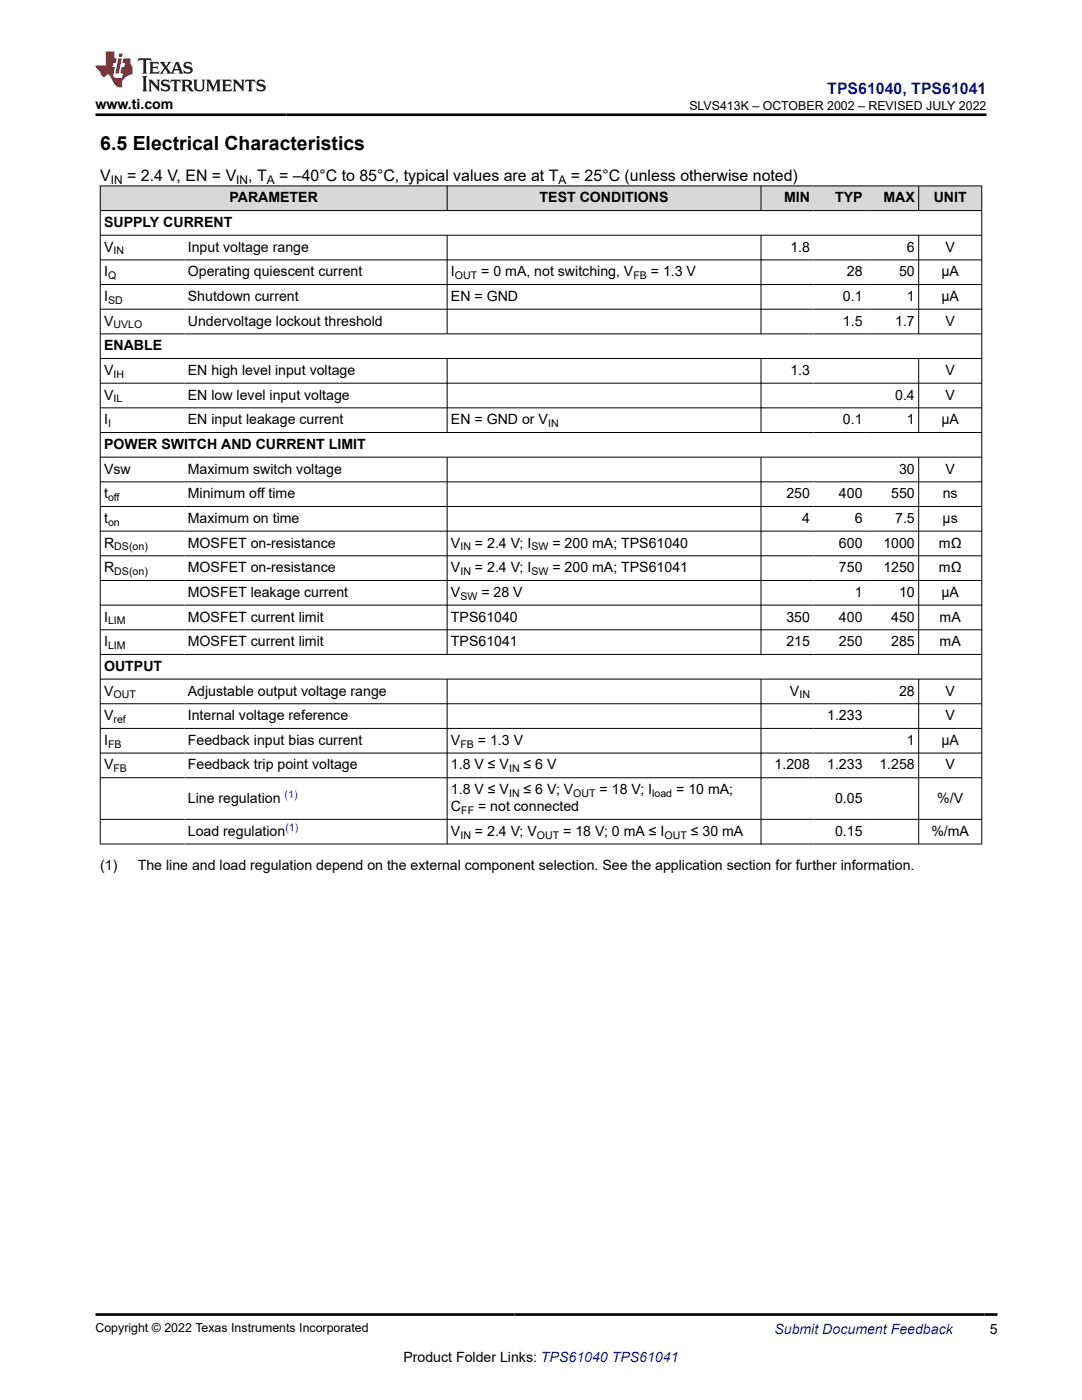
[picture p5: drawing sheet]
<svg xmlns="http://www.w3.org/2000/svg" width="216mm" height="279mm" viewBox="0 0 216 279" stroke-linecap="round" stroke-linejoin="round" font-family="sans-serif">
<defs><g id="words">
<text font-size="3.9" x="20" y="29.9">6.5 Electrical Characteristics</text>
<text font-size="3.2" fill="#00f" x="165.1" y="18.7">TPS61040, TPS61041</text>
<g font-size="3.2">
<text x="20" y="36.1">V</text>
<text x="25.4" y="36.1">= 2.4 V, EN = V</text>
<text x="49.5" y="36.1">, T</text>
<text x="55.7" y="36.1">= –40°C to 85°C, typical values are at T</text>
<text x="113.9" y="36.1">= 25°C (unless otherwise noted)</text>
</g>
<g font-size="2.8">
<text x="19" y="21.8">www.ti.com</text>
<text x="45.8" y="40.4">PARAMETER</text>
<text x="107.7" y="40.4">TEST CONDITIONS</text>
<text x="156.5" y="40.4">MIN</text>
<text x="166.6" y="40.4">TYP</text>
<text x="176.3" y="40.4">MAX</text>
<text x="186.3" y="40.4">UNIT</text>
<text x="20.8" y="45.3">SUPPLY CURRENT</text>
<text x="20.8" y="50.2">V</text>
<text x="37.5" y="50.2">Input voltage range</text>
<text x="157.7" y="50.2">1.8</text>
<text x="181" y="50.2">6</text>
<text x="188.7" y="50.2">V</text>
<text x="20.8" y="55.1">I</text>
<text x="37.5" y="55.1">Operating quiescent current</text>
<text x="90" y="55.1">I</text>
<text x="96" y="55.1">= 0 mA, not switching, V</text>
<text x="129.9" y="55.1">= 1.3 V</text>
<text x="169" y="55.1">28</text>
<text x="179.4" y="55.1">50</text>
<text x="187.9" y="55.1">μA</text>
<text x="20.8" y="60.1">I</text>
<text x="20.8" y="65">V</text>
<text x="37.5" y="60.1">Shutdown current</text>
<text x="37.5" y="65">Undervoltage lockout threshold</text>
<text x="90" y="60.1">EN = GND</text>
<text x="168.2" y="60.1">0.1</text>
<text x="168.2" y="65">1.5</text>
<text x="178.6" y="65">1.7</text>
<text x="181" y="60.1">1</text>
<text x="187.9" y="60.1">μA</text>
<text x="188.7" y="65">V</text>
<text x="20.8" y="69.9">ENABLE</text>
<text x="20.8" y="74.8">V</text>
<text x="37.5" y="74.8">EN high level input voltage</text>
<text x="157.7" y="74.8">1.3</text>
<text x="188.7" y="74.8">V</text>
<text x="20.8" y="79.7">V</text>
<text x="37.5" y="79.7">EN low level input voltage</text>
<text x="178.6" y="79.7">0.4</text>
<text x="188.7" y="79.7">V</text>
<text x="20.8" y="84.7">I</text>
<text x="20.8" y="89.6">POWER SWITCH AND CURRENT LIMIT</text>
<text x="37.5" y="84.7">EN input leakage current</text>
<text x="90" y="84.7">EN = GND or V</text>
<text x="168.2" y="84.7">0.1</text>
<text x="181" y="84.7">1</text>
<text x="187.9" y="84.7">μA</text>
<text x="20.8" y="94.5">Vsw</text>
<text x="37.5" y="94.5">Maximum switch voltage</text>
<text x="179.4" y="94.5">30</text>
<text x="188.7" y="94.5">V</text>
<text x="20.8" y="99.4">t</text>
<text x="37.5" y="99.4">Minimum off time</text>
<text x="156.9" y="99.4">250</text>
<text x="167.4" y="99.4">400</text>
<text x="177.8" y="99.4">550</text>
<text x="188.1" y="99.4">ns</text>
<text x="20.8" y="104.4">t</text>
<text x="37.5" y="104.4">Maximum on time</text>
<text x="160.1" y="104.4">4</text>
<text x="170.5" y="104.4">6</text>
<text x="178.6" y="104.4">7.5</text>
<text x="188.1" y="104.4">μs</text>
<text x="20.8" y="109.3">R</text>
<text x="37.5" y="109.3">MOSFET on-resistance</text>
<text x="90" y="109.3">V</text>
<text x="94.8" y="109.3">= 2.4 V; I</text>
<text x="110.2" y="109.3">= 200 mA; TPS61040</text>
<text x="167.4" y="109.3">600</text>
<text x="176.3" y="109.3">1000</text>
<text x="187.3" y="109.3">mΩ</text>
<text x="20.8" y="114.2">R</text>
<text x="37.5" y="114.2">MOSFET on-resistance</text>
<text x="37.5" y="119.1">MOSFET leakage current</text>
<text x="90" y="114.2">V</text>
<text x="90" y="119.1">V</text>
<text x="94.8" y="114.2">= 2.4 V; I</text>
<text x="96.1" y="119.1">= 28 V</text>
<text x="110.2" y="114.2">= 200 mA; TPS61041</text>
<text x="167.4" y="114.2">750</text>
<text x="170.5" y="119.1">1</text>
<text x="176.3" y="114.2">1250</text>
<text x="179.4" y="119.1">10</text>
<text x="187.3" y="114.2">mΩ</text>
<text x="187.9" y="119.1">μA</text>
<text x="20.8" y="124">I</text>
<text x="37.5" y="124">MOSFET current limit</text>
<text x="90" y="124">TPS61040</text>
<text x="156.9" y="124">350</text>
<text x="167.4" y="124">400</text>
<text x="177.8" y="124">450</text>
<text x="187.5" y="124">mA</text>
<text x="20.8" y="129">I</text>
<text x="37.5" y="129">MOSFET current limit</text>
<text x="90" y="129">TPS61041</text>
<text x="156.9" y="129">215</text>
<text x="167.4" y="129">250</text>
<text x="177.8" y="129">285</text>
<text x="187.5" y="129">mA</text>
<text x="20.8" y="133.9">OUTPUT</text>
<text x="20.8" y="138.8">V</text>
<text x="20.8" y="143.7">V</text>
<text x="37.5" y="138.8">Adjustable output voltage range</text>
<text x="37.5" y="143.7">Internal voltage reference</text>
<text x="157.6" y="138.8">V</text>
<text x="165.1" y="143.7">1.233</text>
<text x="179.4" y="138.8">28</text>
<text x="188.7" y="138.8">V</text>
<text x="188.7" y="143.7">V</text>
<text x="20.8" y="148.6">I</text>
<text x="37.5" y="148.6">Feedback input bias current</text>
<text x="90" y="148.6">V</text>
<text x="95.4" y="148.6">= 1.3 V</text>
<text x="181" y="148.6">1</text>
<text x="187.9" y="148.6">μA</text>
<text x="20.8" y="153.6">V</text>
<text x="37.5" y="153.6">Feedback trip point voltage</text>
<text x="90" y="153.6">1.8 V ≤ V</text>
<text x="104.5" y="153.6">≤ 6 V</text>
<text x="154.6" y="153.6">1.208</text>
<text x="165.1" y="153.6">1.233</text>
<text x="175.5" y="153.6">1.258</text>
<text x="188.7" y="153.6">V</text>
<text x="37.5" y="160.2">Line regulation</text>
<text x="90" y="161.9">C</text>
<text x="90" y="158.5">1.8 V ≤ V</text>
<text x="95.4" y="161.9">= not connected</text>
<text x="104.5" y="158.5">≤ 6 V; V</text>
<text x="119.6" y="158.5">= 18 V; I</text>
<text x="134.9" y="158.5">= 10 mA;</text>
<text x="166.6" y="160.2">0.05</text>
<text x="187" y="160.2">%/V</text>
<text x="37.5" y="166.8">Load regulation</text>
<text x="90" y="166.8">V</text>
<text x="94.8" y="166.8">= 2.4 V; V</text>
<text x="112.4" y="166.8">= 18 V; 0 mA ≤ I</text>
<text x="137.8" y="166.8">≤ 30 mA</text>
<text x="166.6" y="166.8">0.15</text>
<text x="185.8" y="166.8">%/mA</text>
<text x="20" y="173.6">(1)</text>
<text x="27.5" y="173.6">The line and load regulation depend on the external component selection. See the application section for further information.</text>
<text x="197.5" y="266.1">5</text>
<text x="80.5" y="271.7">Product Folder Links: TPS61040 TPS61041</text>
</g>
<text font-size="2.8" fill="#00f" x="154.5" y="266.2">Submit Document Feedback</text>
<g font-size="2.5">
<text x="137.6" y="21.9">SLVS413K – OCTOBER 2002 – REVISED JULY 2022</text>
<text x="19" y="265.9">Copyright © 2022 Texas Instruments Incorporated</text>
</g>
<g font-size="2.4">
<text x="22.1" y="36.7">IN</text>
<text x="47.2" y="36.7">IN</text>
<text x="53.2" y="36.7">A</text>
<text x="111.5" y="36.7">A</text>
</g>
<g font-size="2.1">
<text x="22.6" y="50.8">IN</text>
<text x="21.6" y="55.7">Q</text>
<text x="90.8" y="55.7">OUT</text>
<text x="126.4" y="55.7">FB</text>
<text x="21.6" y="60.6">SD</text>
<text x="22.6" y="65.5">UVLO</text>
<text x="22.6" y="75.4">IH</text>
<text x="22.6" y="80.3">IL</text>
<text x="21.6" y="85.2">I</text>
<text x="109.4" y="85.2">IN</text>
<text x="21.6" y="100">off</text>
<text x="21.6" y="104.9">on</text>
<text x="22.8" y="109.8">DS(on)</text>
<text x="91.9" y="109.8">IN</text>
<text x="106" y="109.8">SW</text>
<text x="22.8" y="114.8">DS(on)</text>
<text x="91.9" y="114.8">IN</text>
<text x="91.9" y="119.7">SW</text>
<text x="106" y="114.8">SW</text>
<text x="21.6" y="124.6">LIM</text>
<text x="21.6" y="129.5">LIM</text>
<text x="22.6" y="139.4">OUT</text>
<text x="159.5" y="139.4">IN</text>
<text x="21.6" y="149.2">FB</text>
<text x="22.6" y="144.3">ref</text>
<text x="91.9" y="149.2">FB</text>
<text x="22.6" y="154.1">FB</text>
<text x="101.6" y="154.1">IN</text>
<text x="101.6" y="159.1">IN</text>
<text x="114.4" y="159.1">OUT</text>
<text x="130.1" y="159.1">load</text>
<text x="91.9" y="167.4">IN</text>
<text x="92" y="162.4">FF</text>
<text x="107.1" y="167.4">OUT</text>
<text x="132.6" y="167.4">OUT</text>
</g>
<g font-size="2.1" fill="#00f">
<text x="56.8" y="159.2">(1)</text>
<text x="56.9" y="165.9">(1)</text>
</g>
</g></defs>
<g fill="#d8d8d8">
<path d="M20 37.1h175.9v4.9h-175.9z" fill-rule="evenodd"/>
<path d="M20.1 37.2h69.1v4.8h-69.1z" fill-rule="evenodd"/>
<path d="M89.3 37.2h62.5v4.8h-62.5z" fill-rule="evenodd"/>
<path d="M151.9 37.2h10.4v4.8h-10.4z" fill-rule="evenodd"/>
<path d="M162.3 37.2h10.5v4.8h-10.5z" fill-rule="evenodd"/>
<path d="M172.8 37.2h10.5v4.8h-10.5z" fill-rule="evenodd"/>
<path d="M183.4 37.2h12.4v4.8h-12.4z" fill-rule="evenodd"/>
</g>
<g fill="none" stroke="#000" stroke-width=".2">
<path d="M19.9 37.1h176.1M20 37v131.5M89.2 37v5.1M151.8 37v5.1M183.3 37v5.1M195.9 37v131.5M19.9 42h176.1M19.9 46.9h176.1M19.9 51.9h176.1M19.9 56.8h176.1M89.2 46.9v19.8M151.8 46.9v19.8"/>
<path d="M183.3 46.9v19.8M19.9 61.7h176.1M19.9 66.6h176.1M19.9 71.6h176.1M19.9 76.5h176.1M89.2 71.6v14.8M151.8 71.6v14.8M183.3 71.6v14.8M19.9 81.4h176.1M19.9 86.3h176.1M19.9 91.2h176.1M19.9 96.2h176.1"/>
<path d="M89.2 91.2v39.5M151.8 91.2v39.5M183.3 91.2v39.5M19.9 101.1h176.1M19.9 106h176.1M19.9 110.9h176.1M19.9 115.8h176.1M19.9 120.8h176.1M19.9 125.7h176.1M19.9 130.6h176.1M19.9 135.5h176.1M89.2 135.5v33"/>
<path d="M151.8 135.5v33M183.3 135.5v33M19.9 140.4h176.1M19.9 145.4h176.1M19.9 150.3h176.1M19.9 155.2h176.1M19.9 163.5h176.1M19.9 168.4h176.1"/>
</g>
<path d="M27.7 11.6l-.2 .6 .5-.2h.6v.1v2.2l-.2 .4h1l-.2-.4v-2.2v-.1h.5l.5 .2-.1-.6zM29.8 12.4l.2 .3v1.6l-.2 .4h1.9l.1-.6a1.08 1.08 0 0 1-1.3 .2v-.7h.6l.4 .2v-.7l-.4 .2h-.6v-.5l.2-.2a1 1 0 0 1 1 .3l-.1-.5zM31.8 12.4l1 1.1-1 1.2h.9l-.2-.2 .4-.8 .5 .8-.2 .2h1.6l-.2-.2 .1-.5h1l.1 .5-.1 .2h.9l-.2-.4-.8-1.9h-.5l-1 2.1-.8-1.1 .9-1h-.8l.2 .2-.5 .6-.3-.6 .1-.2zM35.2 12.8l.4 1h-.8zM36.8 12.5a.65 .65 0 0 0-.2 .7 .65 .65 0 0 0 .6 .5l.7 .1 .1 .3a.79 .79 0 0 1-.7 .4 .79 .79 0 0 1-.7-.5l.1 .7 .2-.1a.93 .93 0 0 0 1.1 0 .93 .93 0 0 0 .4-.9 1.46 1.46 0 0 0-1.2-.6l-.1-.3a1.09 1.09 0 0 1 1.2 .2l-.2-.6-.1 .1-.6-.2zM28.4 15.2l.2 .4v2.2l-.2 .4h1l-.2-.4v-2.2l.2-.4zM29.6 15.9l.2 .4v1.5l-.2 .4h.8l-.3-.4v-1.3l1.7 1.8v-2l.2-.4h-.8l.2 .2 .1 1.1-1.2-1.3zM32.3 16a.65 .65 0 0 0-.2 .8 .65 .65 0 0 0 .7 .4l.6 .2 .1 .2a.79 .79 0 0 1-.7 .4 .79 .79 0 0 1-.7-.5l.1 .7 .2-.1a.93 .93 0 0 0 1.1 .1 .93 .93 0 0 0 .4-1 1.46 1.46 0 0 0-1.2-.5l-.1-.4a1.09 1.09 0 0 1 1.2 .2l-.2-.6-.1 .1-.6-.1zM34.1 15.9l-.1 .6a.63 .63 0 0 1 .7-.3l.1 1.6-.3 .4h1l-.2-.4v-1.6a.66 .66 0 0 1 .8 .3l-.1-.6zM36.2 15.9l.2 .4v1.5l-.2 .4h.9l-.2-.2v-.7h.5l.1 .2a.79 .79 0 0 0 1.2 .6l-1-.9a.61 .61 0 0 0 .6-.6 .61 .61 0 0 0-.5-.7zM36.9 16.2h.2a.47 .47 0 0 1 .5 .1 .47 .47 0 0 1 .1 .5l-.2 .1-.6 .1zM38.5 15.9l.2 .2a2.27 2.27 0 0 0 .4 2 1.04 1.04 0 0 0 1.7-.7v-1.3l.2-.2h-.8l.2 .4v1.1a.6 .6 0 0 1-.6 .6 .6 .6 0 0 1-.6-.6v-1.1l.3-.4zM41.1 15.9l.2 .4v1.5l-.2 .4h.7l-.2-.4v-1.4l.9 1.9 .8-1.9v1.4l-.2 .4h1l-.3-.4v-1.5l.3-.4h-.8l-.7 1.5-.7-1.5zM44.3 15.9l.2 .4v1.5l-.2 .4h1.9l.1-.6a1.09 1.09 0 0 1-1.3 .2v-.7h.6l.4 .2v-.6l-.4 .2h-.6v-.6l.2-.1a1.01 1.01 0 0 1 1 .3l-.1-.6zM46.4 15.9l.3 .4v1.5l-.3 .4h.8l-.2-.4v-1.3l1.6 1.8v-2l.2-.4h-.7l.2 .2v1.1l-1.2-1.3zM49 15.9l-.1 .6a.63 .63 0 0 1 .8-.3v1.6l-.3 .4h1l-.2-.4v-1.6a.66 .66 0 0 1 .8 .3l-.1-.6zM51.4 16a.65 .65 0 0 0-.2 .8 .65 .65 0 0 0 .6 .4l.6 .2 .2 .2a.79 .79 0 0 1-.8 .4 .79 .79 0 0 1-.6-.5l.1 .7 .2-.1a.93 .93 0 0 0 1 .1 .93 .93 0 0 0 .5-1 1.46 1.46 0 0 0-1.3-.5l-.1-.4a1.09 1.09 0 0 1 1.3 .2l-.2-.6-.2 .1-.5-.1z" fill="#231f20"/>
<path d="M21.1 10.3v2.7h-2.1l.1 .4 .9 1a.95 .95 0 0 0 .9 .9 .59 .59 0 0 1 .6-.4 .59 .59 0 0 1 .5 .3l.4 .8a1.59 1.59 0 0 0 2.1 1.4 1.61 1.61 0 0 1 1-2.3l1-.3-.1-1.5a1.59 1.59 0 0 1-.4-1.7h-1.4l-.2 .9h.5l-.1 .9h-.5l-.2 .9v.3l.4 .1-.2 .9h-.6a.73 .73 0 0 1-1.1-.7l.3-1.5h-.5l.2-.9h.5l.2-.9h-.5v-1.3zM23.6 11.6l-.6 3.1h.7l.6-3.1zM23.8 10.7l-.1 .6h.7l.1-.6z" fill="#ed1c24"/>
<path d="M19 22.9h177.8M19.1 262.3h179.9" fill="none" stroke="#000" stroke-width=".53"/>
<use href="#words"/>
</svg>
